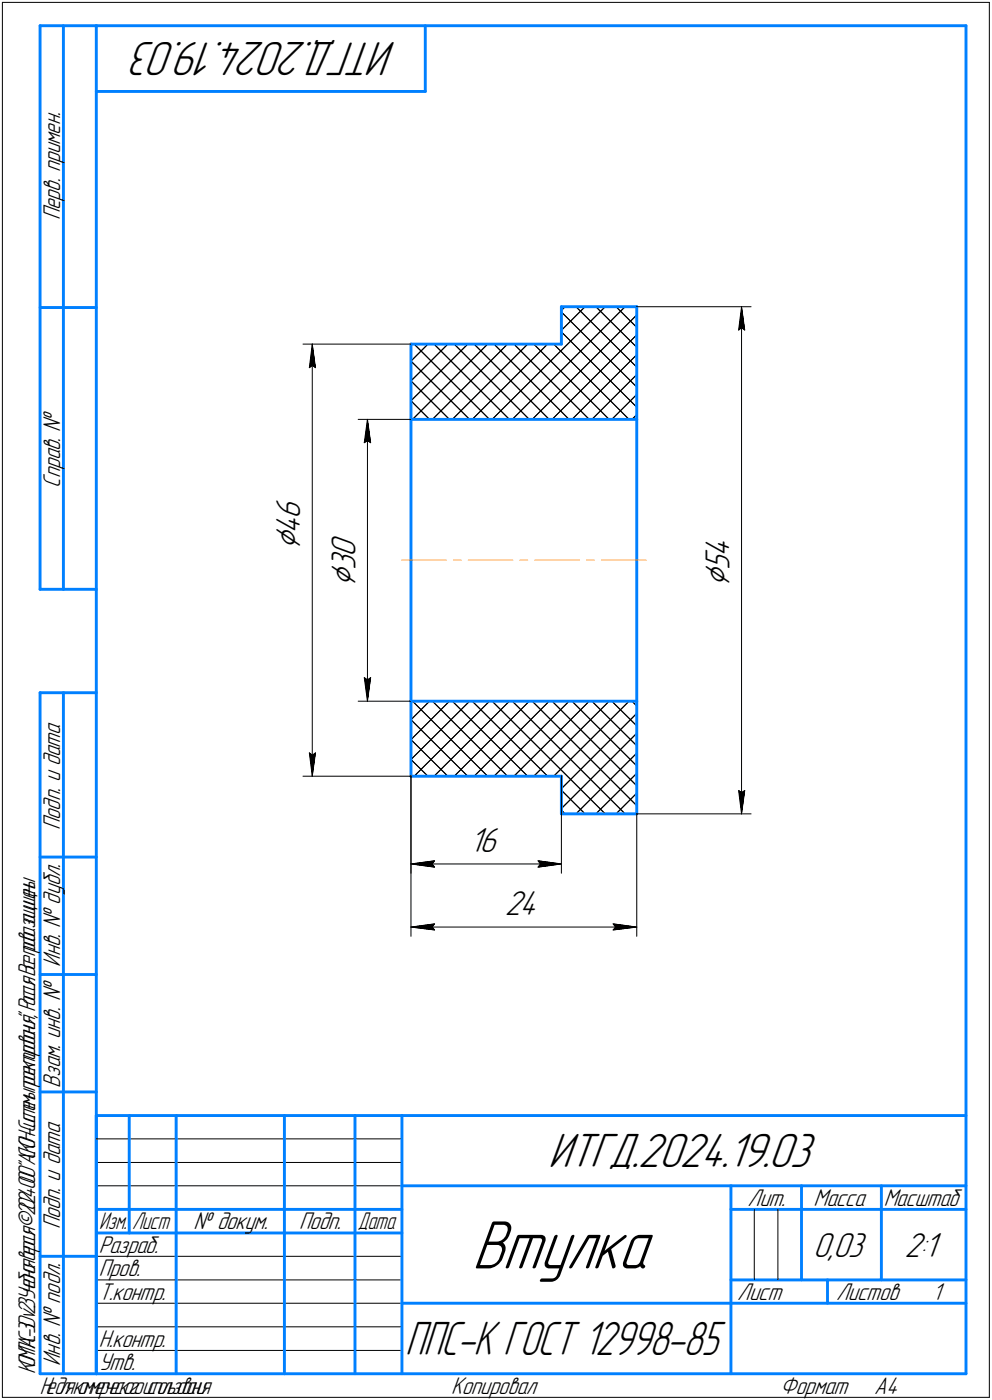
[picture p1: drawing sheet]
<svg xmlns="http://www.w3.org/2000/svg" width="211mm" height="298mm" viewBox="0 0 211 298" stroke-linecap="round" stroke-linejoin="round" font-family="sans-serif">
<defs><g id="words">
<text font-size="15.6" x="100.4" y="270.1">Втулка</text>
<g font-size="10.9">
<text x="84.4" y="9" transform="rotate(-180 84.4 9)">ИТГД.2024.19.03</text>
<text x="116.6" y="248.5">ИТГД.2024.19.03</text>
</g>
<text font-size="10.7" x="86.2" y="288.5">ППС-К ГОСТ 12998-85</text>
<g font-size="8.5">
<text x="63.9" y="117.1" transform="rotate(-90 63.9 117.1)">⌀</text>
<text x="75.6" y="124.9" transform="rotate(-90 75.6 124.9)">⌀</text>
<text x="155.2" y="124.9" transform="rotate(-90 155.2 124.9)">⌀</text>
</g>
<g font-size="7.8">
<text x="63.9" y="113.7" transform="rotate(-90 63.9 113.7)">4</text>
<text x="63.9" y="110.5" transform="rotate(-90 63.9 110.5)">6</text>
<text x="75.6" y="118.7" transform="rotate(-90 75.6 118.7)">0</text>
<text x="155.2" y="118.7" transform="rotate(-90 155.2 118.7)">4</text>
<text x="75.6" y="121.5" transform="rotate(-90 75.6 121.5)">3</text>
<text x="155.2" y="121.5" transform="rotate(-90 155.2 121.5)">5</text>
<text x="99.9" y="181.4">16</text>
<text x="107.4" y="194.8">24</text>
<text x="173" y="267.5">0,03</text>
<text x="192.4" y="267.5">2:1</text>
</g>
<g font-size="5.5">
<text x="12.8" y="46.9" transform="rotate(-90 12.8 46.9)">Перв. примен.</text>
<text x="12.8" y="103.8" transform="rotate(-90 12.8 103.8)">Справ. №</text>
<text x="12.8" y="176.7" transform="rotate(-90 12.8 176.7)">Подп. и дата</text>
<text x="12.8" y="205.8" transform="rotate(-90 12.8 205.8)">Инв. № дубл.</text>
<text x="12.8" y="231.6" transform="rotate(-90 12.8 231.6)">Взам. инв. №</text>
<text x="159.1" y="256.8">Лит.</text>
<text x="173.1" y="256.8">Масса</text>
<text x="12.8" y="261.7" transform="rotate(-90 12.8 261.7)">Подп. и дата</text>
<text x="41.2" y="261.8">№ докум.</text>
<text x="63.6" y="261.8">Подп.</text>
<text x="21" y="266.8">Разраб.</text>
<text x="21" y="271.8">Пров.</text>
<text x="21" y="276.8">Т.контр.</text>
<text x="156.9" y="276.8">Лист</text>
<text x="177.9" y="276.8">Листов</text>
<text x="198.4" y="276.8">1</text>
<text x="21" y="286.8">Н.контр.</text>
<text x="12.8" y="290.8" transform="rotate(-90 12.8 290.8)">Инв. № подл.</text>
<text x="21" y="291.8">Утв.</text>
<text x="96" y="296.8">Копировал</text>
<text x="166" y="296.8">Формат</text>
<text x="186" y="296.8">A4</text>
</g>
<g font-size="5.4">
<text x="188" y="256.8">Масштаб</text>
<text x="21.1" y="261.8">Изм.</text>
<text x="28.1" y="261.8">Лист</text>
<text x="76.1" y="261.8">Дата</text>
<text x="7.5" y="292.5" transform="rotate(-90 7.5 292.5)">КОМПАС-3Dv23Учебнаяверсия©2024ООО&quot;АСКОН-Системыпроектирования&quot;,Россия.Всеправазащищены.</text>
<text x="8.5" y="296.7">Недлякоммерческогоиспользования</text>
</g>
</g></defs>
<g fill="none" stroke="#000" stroke-width=".21">
<path d="M.5 .5v297zM.5 .5h210zM210.5 .5v297zM64.5 73.3h22.9zM65.8 78.3l.6-.5zM66.4 73.3l.7 5zM66.4 77.8l.7 .5zM66.4 73.3l-.6 5zM66.4 73.3v92zM87.4 76.9l3.6-3.6zM87.4 76.9l12.5 12.4zM88.1 73.3l16 16z"/>
<path d="M92.3 73.3l16.1 16zM96.6 73.3l16 16zM100.9 73.3l15.9 16zM103.7 73.3l-15.9 16zM105.1 73.3l16 16zM108 73.3l-16 16zM109.3 73.3l16.1 16zM112.3 73.3l-16.1 16zM113.6 73.3l16 16zM117.8 73.3l16 16zM119.4 70.3l5.1-5zM119.4 66.1l.8-.8z"/>
<path d="M119.4 66.4l16.1 16zM119.4 70.7l16.1 16zM122.5 65.3l13 12.9zM126.8 65.3l8.7 8.6zM131.1 65.3l4.4 4.4zM135.3 65.3l.2 .2zM135.5 65.3h24.3zM157.1 70.3l.7-.5zM157.8 65.3l.6 5zM157.8 69.8l.6 .5zM157.8 65.3l-.7 5zM157.8 65.3v108z"/>
<path d="M76.2 89.3h11.2zM77.5 94.3l.7-.5zM78.2 89.3l.7 5zM78.2 93.8l.7 .5zM78.2 89.3l-.7 5zM78.2 89.3v60zM87.4 85.3l12.1-12zM87.4 81.1l7.9-7.8zM87.4 81.1l8.2 8.2zM87.4 85.3l4 4zM100.5 89.3l16-16zM104.7 89.3l24-24z"/>
<path d="M109 89.3l24-24zM113.2 89.3l22.3-22.2zM117.5 89.3l18-18zM121.7 89.3l13.8-13.8zM125.9 89.3l9.6-9.5zM130.2 89.3l5.3-5.3zM134.5 89.3l1-1zM76.2 149.3h11.2zM77.5 144.3l.7 5zM77.5 144.3l.7 .5zM78.2 144.8l.7-.5zM78.9 144.3l-.7 5z"/>
<path d="M87.4 157.5l8.2-8.2zM87.4 153.2l4-3.9zM87.4 153.2l12.1 12.1zM87.4 157.5l7.9 7.8zM87.8 149.3l15.9 16zM92 149.3l16 16zM96.2 149.3l16.1 16zM100.5 149.3l16 16zM104.7 149.3l24 24zM109 149.3l24 24zM113.2 149.3l22.3 22.2zM117.5 149.3l18 18z"/>
<path d="M121.7 149.3l13.8 13.8zM125.9 149.3l9.6 9.5zM130.2 149.3l5.3 5.2zM134.5 149.3l1 1zM64.5 165.3h22.9zM65.8 160.3l.6 5zM65.8 160.3l.6 .5zM66.4 160.8l.7-.5zM67.1 160.3l-.7 5zM87.4 161.7l12.5-12.4zM87.4 161.7l3.6 3.6zM87.4 165.3v34.1z"/>
<path d="M87.4 165.2v20.7zM88.1 165.3l16-16zM92.3 165.3l16.1-16zM96.6 165.3l16-16zM100.9 165.3l15.9-16zM105.1 165.3l16-16zM109.3 165.3l16.1-16zM113.6 165.3l16-16zM117.8 165.3l16-16zM119.4 172.2l16.1-16.1zM119.4 167.9l16.1-16zM119.4 168.3l5.1 5z"/>
<path d="M119.4 172.5l.8 .8zM119.4 165.2v20.7zM122.5 173.3l13-12.9zM126.8 173.3l8.7-8.7zM131.1 173.3l4.4-4.4zM135.3 173.3l.2-.2zM135.5 173.2v26.2zM135.5 173.3h24.3zM157.1 168.3l.7 5zM157.1 168.3l.7 .5zM157.8 168.8l.6-.5zM158.4 168.3l-.6 5z"/>
<path d="M87.4 197.4l5.1-.7zM87.4 197.4l5.1 .6zM87.4 197.4h48.1zM87.4 184l5.1-.7zM87.4 184l5.1 .6zM87.4 184h32zM91.9 197.4l.6 .6zM91.9 184l.6 .6zM92.5 196.7l-.6 .7zM92.5 183.3l-.6 .7zM114.5 184.6l4.9-.6zM114.5 183.3l.5 .7z"/>
<path d="M114.5 183.3l4.9 .7zM115 184l-.5 .6zM130.4 198l5.1-.6zM130.4 196.7l.6 .7zM130.4 196.7l5.1 .7zM131 197.4l-.6 .6zM20.5 247.5h65zM20.5 252.5h65zM20.5 242.5h65zM160.5 257.5v15zM165.5 257.5v15zM20.5 267.5h65z"/>
<path d="M20.5 272.5h65zM20.5 277.5h65zM.5 297.5h210zM20.5 282.5h65zM20.5 287.5h65z"/>
</g>
<g fill="none" stroke="#0080ff" stroke-width=".62">
<path d="M8.5 5.5v120zM8.5 5.5h12zM13.5 5.5v120zM20.5 5.5v287zM20.5 5.5h185zM20.5 19.5h70zM90.5 5.5v14zM205.5 5.5v287zM8.5 65.5h12zM87.4 73.3h32zM87.4 73.3v16zM119.4 65.3v8z"/>
<path d="M119.4 65.3h16.1zM135.5 65.3v24zM87.4 89.3h48.1zM87.4 89.3v60zM135.5 89.3v60zM8.5 125.5h12zM8.5 147.5v145zM8.5 147.5h12zM13.5 147.5v145zM87.4 149.3v16zM87.4 149.3h48.1zM135.5 149.3v24z"/>
<path d="M87.4 165.3h32zM119.4 165.3v8zM119.4 173.3h16.1zM8.5 182.5h12zM8.5 207.5h12zM8.5 232.5h12zM20.5 237.5h185zM20.5 237.5v55zM27.5 237.5v25zM37.5 237.5v55zM60.5 237.5v55zM75.5 237.5v55z"/>
<path d="M85.5 237.5v55zM20.5 257.5h65zM85.5 252.5h120zM155.5 252.5v40zM155.5 257.5h15zM170.5 252.5v20zM170.5 257.5h35zM187.5 252.5v20zM8.5 267.5h12zM20.5 262.5h65zM85.5 277.5h70zM155.5 277.5h50z"/>
<path d="M155.5 272.5h50zM176.1 272.5v5zM8.5 292.5h12zM20.5 292.5h185z"/>
</g>
<path d="M85.5 119.3h9.4zM96.5 119.3h1.6zM99.6 119.3h9.5zM110.6 119.3h1.7zM113.8 119.3h9.5zM124.8 119.3h1.6zM128 119.3h9.4z" fill="none" stroke="#ff8000" stroke-width=".21"/>
<g fill="#fff" stroke="#fff" stroke-width=".21">
<path d="M107.4 189.3h8.1zM107.4 189.3h8.1zM107.4 189.4h8.1zM107.4 189.4h8.1zM107.4 189.5h8.1zM107.4 189.5h8.1zM107.4 189.6h8.1zM107.4 189.7h8.1zM107.4 189.7h8.1zM107.4 189.8h8.1zM107.4 189.8h8.1zM107.4 189.9h8.1zM107.4 189.9h8.1zM107.4 190h8.1zM107.4 190h8.1zM107.4 190.1h8.1zM107.4 190.2h8.1zM107.4 190.2h8.1zM107.4 190.3h8.1zM107.4 190.3h8.1zM107.4 190.4h8.1zM107.4 190.4h8.1zM107.4 190.5h8.1zM107.4 190.6h8.1zM107.4 190.6h8.1zM107.4 190.7h8.1zM107.4 190.7h8.1zM107.4 190.8h8.1zM107.4 190.8h8.1zM107.4 190.9h8.1zM107.4 191h8.1zM107.4 191h8.1zM107.4 191.1h8.1zM107.4 191.1h8.1zM107.4 191.2h8.1zM107.4 191.2h8.1zM107.4 191.3h8.1zM107.4 191.3h8.1zM107.4 191.4h8.1zM107.4 191.5h8.1zM107.4 191.5h8.1zM107.4 191.6h8.1zM107.4 191.6h8.1zM107.4 191.7h8.1zM107.4 191.7h8.1zM107.4 191.8h8.1zM107.4 191.9h8.1zM107.4 191.9h8.1zM107.4 192h8.1zM107.4 192h8.1zM107.4 192.1h8.1zM107.4 192.1h8.1zM107.4 192.2h8.1zM107.4 192.2h8.1zM107.4 192.3h8.1zM107.4 192.4h8.1zM107.4 192.4h8.1zM107.4 192.5h8.1zM107.4 192.5h8.1zM107.4 192.6h8.1zM107.4 192.6h8.1zM107.4 192.7h8.1zM107.4 192.8h8.1zM107.4 192.8h8.1zM107.4 192.9h8.1zM107.4 192.9h8.1zM107.4 193h8.1zM107.4 193h8.1zM107.4 193.1h8.1zM107.4 193.2h8.1zM107.4 193.2h8.1zM107.4 193.3h8.1zM107.4 193.3h8.1zM107.4 193.4h8.1zM107.4 193.4h8.1zM107.4 193.5h8.1zM107.4 193.5h8.1zM107.4 193.6h8.1zM107.4 193.7h8.1zM107.4 193.7h8.1zM107.4 193.8h8.1zM107.4 193.8h8.1zM107.4 193.9h8.1zM107.4 193.9h8.1zM107.4 194h8.1zM107.4 194.1h8.1zM107.4 194.1h8.1zM107.4 194.2h8.1zM107.4 194.2h8.1zM107.4 194.3h8.1zM107.4 194.3h8.1zM107.4 194.4h8.1zM107.4 194.5h8.1zM107.4 194.5h8.1zM107.4 194.6h8.1zM107.4 194.6h8.1zM107.4 194.7h8.1zM107.4 194.7h8.1zM107.4 194.8h8.1zM107.4 194.8h8.1zM107.4 194.9h8.1zM107.4 195h8.1zM107.4 195h8.1zM107.4 195.1h8.1zM107.4 195.1h8.1zM107.4 195.2h8.1zM107.4 195.2h8.1zM107.4 195.3h8.1zM107.4 195.4h8.1zM107.4 195.4h8.1zM107.4 195.5h8.1zM107.4 195.5h8.1zM107.4 195.6h8.1zM107.4 195.6h8.1zM107.4 195.7h8.1zM107.4 195.7h8.1zM107.4 195.8h8.1zM107.4 195.9h8.1zM107.4 195.9h8.1zM107.4 196h8.1zM107.4 196h8.1zM107.4 196.1h8.1zM107.4 196.1h8.1zM107.4 196.2h8.1zM107.4 196.3h8.1zM107.4 196.3h8.1z"/>
<path d="M92.6 196.2h.4zM92.2 196.3h.8zM91.7 196.3h1.3zM91.3 196.4h1.7zM90.9 196.4h2.1zM90.5 196.5h2.5zM90.1 196.5h2.9zM89.7 196.6h3.3zM89.2 196.7h3.8zM89.1 196.7h3.9zM89 196.8h4zM88.8 196.8h4.2zM88.7 196.9h4.3zM88.6 196.9h4.4zM88.4 197h4.6zM88.3 197h4.7zM88.2 197.1h4.8zM88 197.2h5zM87.9 197.2h5.1zM87.7 197.3h5.3zM87.6 197.3h5.4zM87.4 197.4h5.6zM87.6 197.4h5.4zM87.7 197.5h5.3zM87.9 197.6h5.1zM88 197.6h5zM88.2 197.7h4.8zM88.3 197.7h4.7zM88.4 197.8h4.6zM88.6 197.8h4.4zM88.7 197.9h4.3zM88.8 198h4.2zM89 198h4zM89.1 198.1h3.9zM89.2 198.1h3.8zM89.7 198.2h3.3zM90.1 198.2h2.9zM90.5 198.3h2.5zM90.9 198.3h2.1zM91.3 198.4h1.7zM91.7 198.5h1.3zM92.2 198.5h.8zM92.6 198.6h.4z"/>
<path d="M129.9 196.2h.5zM129.9 196.3h.9zM129.9 196.3h1.3zM129.9 196.4h1.7zM129.9 196.4h2.1zM129.9 196.5h2.5zM129.9 196.5h3zM129.9 196.6h3.4zM129.9 196.7h3.8zM129.9 196.7h3.9zM129.9 196.8h4zM129.9 196.8h4.2zM129.9 196.9h4.3zM129.9 196.9h4.5zM129.9 197h4.6zM129.9 197h4.8zM129.9 197.1h4.9zM129.9 197.2h5.1zM129.9 197.2h5.2zM129.9 197.3h5.3zM129.9 197.3h5.5zM129.9 197.4h5.6zM129.9 197.4h5.5zM129.9 197.5h5.3zM129.9 197.6h5.2zM129.9 197.6h5.1zM129.9 197.7h4.9zM129.9 197.7h4.8zM129.9 197.8h4.6zM129.9 197.8h4.5zM129.9 197.9h4.3zM129.9 198h4.2zM129.9 198h4zM129.9 198.1h3.9zM129.9 198.1h3.8zM129.9 198.2h3.4zM129.9 198.2h3zM129.9 198.3h2.5zM129.9 198.3h2.1zM129.9 198.4h1.7zM129.9 198.5h1.3zM129.9 198.5h.9zM129.9 198.6h.5z"/>
<path d="M99.9 175.8h7.1zM99.9 175.9h7.1zM99.9 175.9h7.1zM99.9 176h7.1zM99.9 176.1h7.1zM99.9 176.1h7.1zM99.9 176.2h7.1zM99.9 176.2h7.1zM99.9 176.3h7.1zM99.9 176.3h7.1zM99.9 176.4h7.1zM99.9 176.4h7.1zM99.9 176.5h7.1zM99.9 176.6h7.1zM99.9 176.6h7.1zM99.9 176.7h7.1zM99.9 176.7h7.1zM99.9 176.8h7.1zM99.9 176.8h7.1zM99.9 176.9h7.1zM99.9 177h7.1zM99.9 177h7.1zM99.9 177.1h7.1zM99.9 177.1h7.1zM99.9 177.2h7.1zM99.9 177.2h7.1zM99.9 177.3h7.1zM99.9 177.3h7.1zM99.9 177.4h7.1zM99.9 177.5h7.1zM99.9 177.5h7.1zM99.9 177.6h7.1zM99.9 177.6h7.1zM99.9 177.7h7.1zM99.9 177.7h7.1zM99.9 177.8h7.1zM99.9 177.9h7.1zM99.9 177.9h7.1zM99.9 178h7.1zM99.9 178h7.1zM99.9 178.1h7.1zM99.9 178.1h7.1zM99.9 178.2h7.1zM99.9 178.3h7.1zM99.9 178.3h7.1zM99.9 178.4h7.1zM99.9 178.4h7.1zM99.9 178.5h7.1zM99.9 178.5h7.1zM99.9 178.6h7.1zM99.9 178.6h7.1zM99.9 178.7h7.1zM99.9 178.8h7.1zM99.9 178.8h7.1zM99.9 178.9h7.1zM99.9 178.9h7.1zM99.9 179h7.1zM99.9 179h7.1zM99.9 179.1h7.1zM99.9 179.2h7.1zM99.9 179.2h7.1zM99.9 179.3h7.1zM99.9 179.3h7.1zM99.9 179.4h7.1zM99.9 179.4h7.1zM99.9 179.5h7.1zM99.9 179.5h7.1zM99.9 179.6h7.1zM99.9 179.7h7.1zM99.9 179.7h7.1zM99.9 179.8h7.1zM99.9 179.8h7.1zM99.9 179.9h7.1zM99.9 179.9h7.1zM99.9 180h7.1zM99.9 180.1h7.1zM99.9 180.1h7.1zM99.9 180.2h7.1zM99.9 180.2h7.1zM99.9 180.3h7.1zM99.9 180.3h7.1zM99.9 180.4h7.1zM99.9 180.5h7.1zM99.9 180.5h7.1zM99.9 180.6h7.1zM99.9 180.6h7.1zM99.9 180.7h7.1zM99.9 180.7h7.1zM99.9 180.8h7.1zM99.9 180.8h7.1zM99.9 180.9h7.1zM99.9 181h7.1zM99.9 181h7.1zM99.9 181.1h7.1zM99.9 181.1h7.1zM99.9 181.2h7.1zM99.9 181.2h7.1zM99.9 181.3h7.1zM99.9 181.4h7.1zM99.9 181.4h7.1zM99.9 181.5h7.1zM99.9 181.5h7.1zM99.9 181.6h7.1zM99.9 181.6h7.1zM99.9 181.7h7.1zM99.9 181.8h7.1zM99.9 181.8h7.1zM99.9 181.9h7.1zM99.9 181.9h7.1zM99.9 182h7.1zM99.9 182h7.1zM99.9 182.1h7.1zM99.9 182.1h7.1zM99.9 182.2h7.1zM99.9 182.3h7.1zM99.9 182.3h7.1zM99.9 182.4h7.1zM99.9 182.4h7.1zM99.9 182.5h7.1zM99.9 182.5h7.1zM99.9 182.6h7.1zM99.9 182.7h7.1zM99.9 182.7h7.1zM99.9 182.8h7.1zM99.9 182.8h7.1zM99.9 182.9h7.1z"/>
<path d="M92.6 182.8h.4zM92.2 182.8h.8zM91.7 182.9h1.3zM91.3 182.9h1.7zM90.9 183h2.1zM90.5 183h2.5zM90.1 183.1h2.9zM89.7 183.2h3.3zM89.2 183.2h3.8zM89.1 183.3h3.9zM89 183.3h4zM88.8 183.4h4.2zM88.7 183.4h4.3zM88.6 183.5h4.4zM88.4 183.6h4.6zM88.3 183.6h4.7zM88.2 183.7h4.8zM88 183.7h5zM87.9 183.8h5.1zM87.7 183.8h5.3zM87.6 183.9h5.4zM87.4 184h5.6zM87.6 184h5.4zM87.7 184.1h5.3zM87.9 184.1h5.1zM88 184.2h5zM88.2 184.2h4.8zM88.3 184.3h4.7zM88.4 184.3h4.6zM88.6 184.4h4.4zM88.7 184.5h4.3zM88.8 184.5h4.2zM89 184.6h4zM89.1 184.6h3.9zM89.2 184.7h3.8zM89.7 184.7h3.3zM90.1 184.8h2.9zM90.5 184.9h2.5zM90.9 184.9h2.1zM91.3 185h1.7zM91.7 185h1.3zM92.2 185.1h.8zM92.6 185.1h.4z"/>
<path d="M114 182.8h.4zM114 182.8h.8zM114 182.9h1.2zM114 182.9h1.7zM114 183h2zM114 183h2.4zM114 183.1h2.9zM114 183.2h3.3zM114 183.2h3.7zM114 183.3h3.9zM114 183.3h4zM114 183.4h4.1zM114 183.4h4.3zM114 183.5h4.4zM114 183.6h4.5zM114 183.6h4.6zM114 183.7h4.8zM114 183.7h4.9zM114 183.8h5zM114 183.8h5.2zM114 183.9h5.3zM114 184h5.4zM114 184h5.3zM114 184.1h5.2zM114 184.1h5zM114 184.2h4.9zM114 184.2h4.8zM114 184.3h4.6zM114 184.3h4.5zM114 184.4h4.4zM114 184.5h4.3zM114 184.5h4.1zM114 184.6h4zM114 184.6h3.9zM114 184.7h3.7zM114 184.7h3.3zM114 184.8h2.9zM114 184.9h2.4zM114 184.9h2zM114 185h1.7zM114 185h1.2zM114 185.1h.8zM114 185.1h.4z"/>
<path d="M149.5 113.7h7.3zM149.5 113.7h7.3zM149.5 113.8h7.3zM149.5 113.8h7.3zM149.5 113.9h7.3zM149.5 114h7.3zM149.5 114h7.3zM149.5 114.1h7.3zM149.5 114.1h7.3zM149.5 114.2h7.3zM149.5 114.2h7.3zM149.5 114.3h7.3zM149.5 114.4h7.3zM149.5 114.4h7.3zM149.5 114.5h7.3zM149.5 114.5h7.3zM149.5 114.6h7.3zM149.5 114.6h7.3zM149.5 114.7h7.3zM149.5 114.8h7.3zM149.5 114.8h7.3zM149.5 114.9h7.3zM149.5 114.9h7.3zM149.5 115h7.3zM149.5 115h7.3zM149.5 115.1h7.3zM149.5 115.1h7.3zM149.5 115.2h7.3zM149.5 115.3h7.3zM149.5 115.3h7.3zM149.5 115.4h7.3zM149.5 115.4h7.3zM149.5 115.5h7.3zM149.5 115.5h7.3zM149.5 115.6h7.3zM149.5 115.7h7.3zM149.5 115.7h7.3zM149.5 115.8h7.3zM149.5 115.8h7.3zM149.5 115.9h7.3zM149.5 115.9h7.3zM149.5 116h7.3zM149.5 116h7.3zM149.5 116.1h7.3zM149.5 116.2h7.3zM149.5 116.2h7.3zM149.5 116.3h7.3zM149.5 116.3h7.3zM149.5 116.4h7.3zM149.5 116.4h7.3zM149.5 116.5h7.3zM149.5 116.6h7.3zM149.5 116.6h7.3zM149.5 116.7h7.3zM149.5 116.7h7.3zM149.5 116.8h7.3zM149.5 116.8h7.3zM149.5 116.9h7.3zM149.5 117h7.3zM149.5 117h7.3zM149.5 117.1h7.3zM149.5 117.1h7.3zM149.5 117.2h7.3zM149.5 117.2h7.3zM149.5 117.3h7.3zM149.5 117.3h7.3zM149.5 117.4h7.3zM149.5 117.5h7.3zM149.5 117.5h7.3zM149.5 117.6h7.3zM149.5 117.6h7.3zM149.5 117.7h7.3zM149.5 117.7h7.3zM149.5 117.8h7.3zM149.5 117.9h7.3zM149.5 117.9h7.3zM149.5 118h7.3zM149.5 118h7.3zM149.5 118.1h7.3zM149.5 118.1h7.3zM149.5 118.2h7.3zM149.5 118.3h7.3zM149.5 118.3h7.3zM149.5 118.4h7.3zM149.5 118.4h7.3zM149.5 118.5h7.3zM149.5 118.5h7.3zM149.5 118.6h7.3zM149.5 118.6h7.3zM149.5 118.7h7.3zM149.5 118.8h7.3zM149.5 118.8h7.3zM149.5 118.9h7.3zM149.5 118.9h7.3zM149.5 119h7.3zM149.5 119h7.3zM149.5 119.1h7.3zM149.5 119.2h7.3zM149.5 119.2h7.3zM149.5 119.3h7.3zM149.5 119.3h7.3zM149.5 119.4h7.3zM149.5 119.4h7.3zM149.5 119.5h7.3zM149.5 119.5h7.3zM149.5 119.6h7.3zM149.5 119.7h7.3zM149.5 119.7h7.3zM149.5 119.8h7.3zM149.5 119.8h7.3zM149.5 119.9h7.3zM149.5 119.9h7.3zM149.5 120h7.3zM149.5 120.1h7.3zM149.5 120.1h7.3zM149.5 120.2h7.3zM149.5 120.2h7.3zM149.5 120.3h7.3zM149.5 120.3h7.3zM149.5 120.4h7.3zM149.5 120.5h7.3zM149.5 120.5h7.3zM149.5 120.6h7.3zM149.5 120.6h7.3zM149.5 120.7h7.3zM149.5 120.7h7.3zM149.5 120.8h7.3zM149.5 120.8h7.3zM149.5 120.9h7.3zM149.5 121h7.3zM149.5 121h7.3zM149.5 121.1h7.3zM149.5 121.1h7.3zM149.5 121.2h7.3zM149.5 121.2h7.3zM149.5 121.3h7.3zM149.5 121.4h7.3zM149.5 121.4h7.3zM149.5 121.5h7.3zM149.5 121.5h7.3zM149.5 121.6h7.3zM149.5 121.6h7.3zM149.5 121.7h7.3zM149.5 121.8h7.3zM149.5 121.8h7.3zM149.5 121.9h7.3zM149.5 121.9h7.3zM149.5 122h7.3zM149.5 122h7.3zM149.5 122.1h7.3zM149.5 122.1h7.3zM149.5 122.2h7.3zM149.5 122.3h7.3zM149.5 122.3h7.3zM149.5 122.4h7.3zM149.5 122.4h7.3zM149.5 122.5h7.3zM149.5 122.5h7.3zM149.5 122.6h7.3zM149.5 122.7h7.3zM149.5 122.7h7.3zM149.5 122.8h7.3zM149.5 122.8h7.3zM149.5 122.9h7.3zM149.5 122.9h7.3zM149.5 123h7.3zM149.5 123h7.3zM149.5 123.1h7.3zM149.5 123.2h7.3zM149.5 123.2h7.3zM149.5 123.3h7.3zM149.5 123.3h7.3zM149.5 123.4h7.3zM149.5 123.4h7.3zM149.5 123.5h7.3zM149.5 123.6h7.3zM149.5 123.6h7.3zM149.5 123.7h7.3zM149.5 123.7h7.3zM149.5 123.8h7.3zM149.5 123.8h7.3zM149.5 123.9h7.3zM149.5 124h7.3zM149.5 124h7.3zM149.5 124.1h7.3zM149.5 124.1h7.3zM149.5 124.2h7.3zM149.5 124.2h7.3zM149.5 124.3h7.3zM149.5 124.3h7.3zM149.5 124.4h7.3zM149.5 124.5h7.3zM149.5 124.5h7.3zM149.5 124.6h7.3zM149.5 124.6h7.3zM149.5 124.7h7.3zM149.5 124.7h7.3zM149.5 124.8h7.3zM149.5 124.9h7.3z"/>
<path d="M157.7 65.5h.2zM157.7 65.5h.2zM157.6 65.6h.3zM157.6 65.6h.3zM157.6 65.7h.4zM157.6 65.8h.4zM157.6 65.8h.4zM157.5 65.9h.5zM157.5 65.9h.5zM157.5 66h.6zM157.5 66h.6zM157.5 66.1h.7zM157.4 66.2h.8zM157.4 66.2h.8zM157.4 66.3h.8zM157.4 66.3h.9zM157.4 66.4h.9zM157.3 66.4h1zM157.3 66.5h1zM157.3 66.5h1zM157.3 66.6h1.1zM157.2 66.7h1.2zM157.2 66.7h1.2zM157.2 66.8h1.2zM157.1 66.8h1.4zM157.1 66.9h1.4zM157.1 66.9h1.5zM157.1 67h1.5zM157 67.1h1.6zM157 67.1h1.6zM157 67.2h1.6zM157 67.2h1.6zM157 67.3h1.6zM157 67.3h1.6zM157 67.4h1.6zM157 67.5h1.6zM157 67.5h1.6zM157 67.6h1.7zM157 67.6h1.7zM157 67.7h1.7zM157 67.7h1.7zM157 67.8h1.7zM157 67.8h1.7zM157 67.9h1.7zM157 68h1.7zM156.9 68h1.8zM156.9 68.1h1.8zM156.9 68.1h1.8zM156.9 68.2h1.8zM156.9 68.2h1.8zM156.9 68.3h1.8zM156.9 68.4h1.8zM156.9 68.4h1.8zM156.9 68.5h1.9zM156.9 68.5h1.9zM156.9 68.6h1.9zM156.9 68.6h1.9zM156.9 68.7h1.9zM156.9 68.7h1.9zM156.9 68.8h1.9zM156.9 68.9h1.9zM156.8 68.9h2zM156.8 69h2zM156.8 69h2zM156.8 69.1h2zM156.8 69.1h2zM156.8 69.2h2zM156.8 69.3h2zM156.8 69.3h2zM156.8 69.4h2zM156.7 69.4h2.2zM156.7 69.5h2.2zM156.7 69.5h2.2zM156.7 69.6h2.2zM156.7 69.7h2.2zM156.7 69.7h2.2zM156.7 69.8h2.2zM156.7 69.8h2.2zM156.7 69.9h2.2zM156.7 69.9h2.2zM156.7 70h2.2zM156.7 70h2.2zM156.7 70.1h2.2zM156.7 70.2h2.2zM156.7 70.2h2.2zM156.7 70.3h2.2zM156.6 70.3h2.4zM156.6 70.4h2.4zM156.6 70.4h2.4zM156.6 70.5h2.4zM156.6 70.6h2.4zM156.6 70.6h2.4zM156.6 70.7h2.4zM156.6 70.7h2.4z"/>
<path d="M156.6 167.8h2.4zM156.6 167.9h2.4zM156.6 167.9h2.4zM156.6 168h2.4zM156.6 168h2.4zM156.6 168.1h2.4zM156.6 168.1h2.4zM156.6 168.2h2.4zM156.6 168.3h2.4zM156.7 168.3h2.2zM156.7 168.4h2.2zM156.7 168.4h2.2zM156.7 168.5h2.2zM156.7 168.5h2.2zM156.7 168.6h2.2zM156.7 168.7h2.2zM156.7 168.7h2.2zM156.7 168.8h2.2zM156.7 168.8h2.2zM156.7 168.9h2.2zM156.7 168.9h2.2zM156.7 169h2.2zM156.7 169.1h2.2zM156.7 169.1h2.2zM156.7 169.2h2.2zM156.8 169.2h2zM156.8 169.3h2zM156.8 169.3h2zM156.8 169.4h2zM156.8 169.4h2zM156.8 169.5h2zM156.8 169.6h2zM156.8 169.6h2zM156.9 169.7h1.9zM156.9 169.7h1.9zM156.9 169.8h1.9zM156.9 169.8h1.9zM156.9 169.9h1.9zM156.9 170h1.9zM156.9 170h1.9zM156.9 170.1h1.9zM156.9 170.1h1.8zM156.9 170.2h1.8zM156.9 170.2h1.8zM156.9 170.3h1.8zM156.9 170.3h1.8zM156.9 170.4h1.8zM156.9 170.5h1.8zM156.9 170.5h1.8zM157 170.6h1.7zM157 170.6h1.7zM157 170.7h1.7zM157 170.7h1.7zM157 170.8h1.7zM157 170.9h1.7zM157 170.9h1.7zM157 171h1.7zM157 171h1.6zM157 171.1h1.6zM157 171.1h1.6zM157 171.2h1.6zM157 171.3h1.6zM157 171.3h1.6zM157 171.4h1.6zM157 171.4h1.6zM157 171.5h1.6zM157.1 171.5h1.5zM157.1 171.6h1.5zM157.1 171.6h1.4zM157.1 171.7h1.4zM157.2 171.8h1.2zM157.2 171.8h1.2zM157.2 171.9h1.2zM157.3 171.9h1.1zM157.3 172h1.1zM157.3 172h1zM157.3 172.1h1zM157.3 172.2h1zM157.4 172.2h.9zM157.4 172.3h.8zM157.4 172.3h.8zM157.4 172.4h.8zM157.4 172.4h.8zM157.5 172.5h.7zM157.5 172.6h.6zM157.5 172.6h.6zM157.5 172.7h.5zM157.5 172.7h.5zM157.6 172.8h.4zM157.6 172.8h.4zM157.6 172.9h.4zM157.6 172.9h.3zM157.6 173h.3zM157.7 173.1h.2zM157.7 173.1h.2z"/>
<path d="M69.9 113.7h7.3zM69.9 113.7h7.3zM69.9 113.8h7.3zM69.9 113.8h7.3zM69.9 113.9h7.3zM69.9 114h7.3zM69.9 114h7.3zM69.9 114.1h7.3zM69.9 114.1h7.3zM69.9 114.2h7.3zM69.9 114.2h7.3zM69.9 114.3h7.3zM69.9 114.4h7.3zM69.9 114.4h7.3zM69.9 114.5h7.3zM69.9 114.5h7.3zM69.9 114.6h7.3zM69.9 114.6h7.3zM69.9 114.7h7.3zM69.9 114.8h7.3zM69.9 114.8h7.3zM69.9 114.9h7.3zM69.9 114.9h7.3zM69.9 115h7.3zM69.9 115h7.3zM69.9 115.1h7.3zM69.9 115.1h7.3zM69.9 115.2h7.3zM69.9 115.3h7.3zM69.9 115.3h7.3zM69.9 115.4h7.3zM69.9 115.4h7.3zM69.9 115.5h7.3zM69.9 115.5h7.3zM69.9 115.6h7.3zM69.9 115.7h7.3zM69.9 115.7h7.3zM69.9 115.8h7.3zM69.9 115.8h7.3zM69.9 115.9h7.3zM69.9 115.9h7.3zM69.9 116h7.3zM69.9 116h7.3zM69.9 116.1h7.3zM69.9 116.2h7.3zM69.9 116.2h7.3zM69.9 116.3h7.3zM69.9 116.3h7.3zM69.9 116.4h7.3zM69.9 116.4h7.3zM69.9 116.5h7.3zM69.9 116.6h7.3zM69.9 116.6h7.3zM69.9 116.7h7.3zM69.9 116.7h7.3zM69.9 116.8h7.3zM69.9 116.8h7.3zM69.9 116.9h7.3zM69.9 117h7.3zM69.9 117h7.3zM69.9 117.1h7.3zM69.9 117.1h7.3zM69.9 117.2h7.3zM69.9 117.2h7.3zM69.9 117.3h7.3zM69.9 117.3h7.3zM69.9 117.4h7.3zM69.9 117.5h7.3zM69.9 117.5h7.3zM69.9 117.6h7.3zM69.9 117.6h7.3zM69.9 117.7h7.3zM69.9 117.7h7.3zM69.9 117.8h7.3zM69.9 117.9h7.3zM69.9 117.9h7.3zM69.9 118h7.3zM69.9 118h7.3zM69.9 118.1h7.3zM69.9 118.1h7.3zM69.9 118.2h7.3zM69.9 118.3h7.3zM69.9 118.3h7.3zM69.9 118.4h7.3zM69.9 118.4h7.3zM69.9 118.5h7.3zM69.9 118.5h7.3zM69.9 118.6h7.3zM69.9 118.6h7.3zM69.9 118.7h7.3zM69.9 118.8h7.3zM69.9 118.8h7.3zM69.9 118.9h7.3zM69.9 118.9h7.3zM69.9 119h7.3zM69.9 119h7.3zM69.9 119.1h7.3zM69.9 119.2h7.3zM69.9 119.2h7.3zM69.9 119.3h7.3zM69.9 119.3h7.3zM69.9 119.4h7.3zM69.9 119.4h7.3zM69.9 119.5h7.3zM69.9 119.5h7.3zM69.9 119.6h7.3zM69.9 119.7h7.3zM69.9 119.7h7.3zM69.9 119.8h7.3zM69.9 119.8h7.3zM69.9 119.9h7.3zM69.9 119.9h7.3zM69.9 120h7.3zM69.9 120.1h7.3zM69.9 120.1h7.3zM69.9 120.2h7.3zM69.9 120.2h7.3zM69.9 120.3h7.3zM69.9 120.3h7.3zM69.9 120.4h7.3zM69.9 120.5h7.3zM69.9 120.5h7.3zM69.9 120.6h7.3zM69.9 120.6h7.3zM69.9 120.7h7.3zM69.9 120.7h7.3zM69.9 120.8h7.3zM69.9 120.8h7.3zM69.9 120.9h7.3zM69.9 121h7.3zM69.9 121h7.3zM69.9 121.1h7.3zM69.9 121.1h7.3zM69.9 121.2h7.3zM69.9 121.2h7.3zM69.9 121.3h7.3zM69.9 121.4h7.3zM69.9 121.4h7.3zM69.9 121.5h7.3zM69.9 121.5h7.3zM69.9 121.6h7.3zM69.9 121.6h7.3zM69.9 121.7h7.3zM69.9 121.8h7.3zM69.9 121.8h7.3zM69.9 121.9h7.3zM69.9 121.9h7.3zM69.9 122h7.3zM69.9 122h7.3zM69.9 122.1h7.3zM69.9 122.1h7.3zM69.9 122.2h7.3zM69.9 122.3h7.3zM69.9 122.3h7.3zM69.9 122.4h7.3zM69.9 122.4h7.3zM69.9 122.5h7.3zM69.9 122.5h7.3zM69.9 122.6h7.3zM69.9 122.7h7.3zM69.9 122.7h7.3zM69.9 122.8h7.3zM69.9 122.8h7.3zM69.9 122.9h7.3zM69.9 122.9h7.3zM69.9 123h7.3zM69.9 123h7.3zM69.9 123.1h7.3zM69.9 123.2h7.3zM69.9 123.2h7.3zM69.9 123.3h7.3zM69.9 123.3h7.3zM69.9 123.4h7.3zM69.9 123.4h7.3zM69.9 123.5h7.3zM69.9 123.6h7.3zM69.9 123.6h7.3zM69.9 123.7h7.3zM69.9 123.7h7.3zM69.9 123.8h7.3zM69.9 123.8h7.3zM69.9 123.9h7.3zM69.9 124h7.3zM69.9 124h7.3zM69.9 124.1h7.3zM69.9 124.1h7.3zM69.9 124.2h7.3zM69.9 124.2h7.3zM69.9 124.3h7.3zM69.9 124.3h7.3zM69.9 124.4h7.3zM69.9 124.5h7.3zM69.9 124.5h7.3zM69.9 124.6h7.3zM69.9 124.6h7.3zM69.9 124.7h7.3zM69.9 124.7h7.3zM69.9 124.8h7.3zM69.9 124.9h7.3z"/>
<path d="M76.9 143.8h2.5zM77 143.8h2.4zM77 143.9h2.4zM77 143.9h2.4zM77 144h2.4zM77 144h2.4zM77 144.1h2.4zM77 144.2h2.4zM77 144.2h2.4zM77 144.3h2.4zM77 144.3h2.4zM77 144.4h2.4zM77 144.4h2.4zM77 144.5h2.4zM77 144.6h2.4zM77.1 144.6h2.2zM77.1 144.7h2.2zM77.1 144.7h2.2zM77.1 144.8h2.2zM77.1 144.8h2.2zM77.1 144.9h2.2zM77.1 144.9h2.2zM77.1 145h2.1zM77.2 145.1h2zM77.2 145.1h2zM77.2 145.2h2zM77.2 145.2h2zM77.2 145.3h2zM77.2 145.3h2zM77.2 145.4h2zM77.2 145.5h2zM77.2 145.5h2zM77.2 145.6h2zM77.2 145.6h2zM77.2 145.7h2zM77.2 145.7h2zM77.2 145.8h2zM77.3 145.9h1.8zM77.3 145.9h1.8zM77.3 146h1.8zM77.3 146h1.8zM77.3 146.1h1.8zM77.3 146.1h1.8zM77.3 146.2h1.8zM77.3 146.2h1.8zM77.3 146.3h1.8zM77.3 146.4h1.8zM77.3 146.4h1.8zM77.3 146.5h1.8zM77.3 146.5h1.8zM77.3 146.6h1.8zM77.3 146.6h1.8zM77.4 146.7h1.6zM77.4 146.8h1.6zM77.4 146.8h1.6zM77.4 146.9h1.6zM77.4 146.9h1.6zM77.4 147h1.6zM77.4 147h1.6zM77.4 147.1h1.6zM77.4 147.2h1.6zM77.4 147.2h1.6zM77.4 147.3h1.6zM77.4 147.3h1.6zM77.4 147.4h1.6zM77.4 147.4h1.6zM77.4 147.5h1.5zM77.5 147.5h1.4zM77.5 147.6h1.4zM77.6 147.7h1.3zM77.6 147.7h1.3zM77.6 147.8h1.2zM77.6 147.8h1.2zM77.6 147.9h1.2zM77.7 147.9h1zM77.7 148h1zM77.7 148.1h1zM77.7 148.1h1zM77.7 148.2h1zM77.8 148.2h.8zM77.8 148.3h.8zM77.8 148.3h.8zM77.8 148.4h.8zM77.8 148.4h.8zM77.9 148.5h.6zM77.9 148.6h.6zM77.9 148.6h.6zM77.9 148.7h.6zM77.9 148.7h.6zM78 148.8h.4zM78 148.8h.4zM78.1 148.9h.2zM78.1 149h.2zM78.1 149h.2zM78.1 149.1h.2zM78.1 149.1h.2z"/>
<path d="M78.1 89.5h.2zM78.1 89.5h.2zM78.1 89.6h.2zM78.1 89.6h.2zM78.1 89.7h.2zM78 89.7h.4zM78 89.8h.4zM77.9 89.9h.6zM77.9 89.9h.6zM77.9 90h.6zM77.9 90h.6zM77.9 90.1h.6zM77.8 90.1h.8zM77.8 90.2h.8zM77.8 90.3h.8zM77.8 90.3h.8zM77.8 90.4h.8zM77.7 90.4h1zM77.7 90.5h1zM77.7 90.5h1zM77.7 90.6h1zM77.7 90.6h1zM77.6 90.7h1.2zM77.6 90.8h1.2zM77.6 90.8h1.2zM77.6 90.9h1.3zM77.6 90.9h1.3zM77.5 91h1.4zM77.5 91h1.4zM77.4 91.1h1.5zM77.4 91.2h1.6zM77.4 91.2h1.6zM77.4 91.3h1.6zM77.4 91.3h1.6zM77.4 91.4h1.6zM77.4 91.4h1.6zM77.4 91.5h1.6zM77.4 91.6h1.6zM77.4 91.6h1.6zM77.4 91.7h1.6zM77.4 91.7h1.6zM77.4 91.8h1.6zM77.4 91.8h1.6zM77.4 91.9h1.6zM77.3 91.9h1.8zM77.3 92h1.8zM77.3 92.1h1.8zM77.3 92.1h1.8zM77.3 92.2h1.8zM77.3 92.2h1.8zM77.3 92.3h1.8zM77.3 92.3h1.8zM77.3 92.4h1.8zM77.3 92.5h1.8zM77.3 92.5h1.8zM77.3 92.6h1.8zM77.3 92.6h1.8zM77.3 92.7h1.8zM77.2 92.7h2zM77.2 92.8h2zM77.2 92.9h2zM77.2 92.9h2zM77.2 93h2zM77.2 93h2zM77.2 93.1h2zM77.2 93.1h2zM77.2 93.2h2zM77.2 93.2h2zM77.2 93.3h2zM77.2 93.4h2zM77.2 93.4h2zM77.2 93.5h2zM77.2 93.5h2zM77.1 93.6h2.2zM77.1 93.6h2.2zM77.1 93.7h2.2zM77.1 93.8h2.2zM77.1 93.8h2.2zM77.1 93.9h2.2zM77.1 93.9h2.2zM77 94h2.4zM77 94h2.4zM77 94.1h2.4zM77 94.1h2.4zM77 94.2h2.4zM77 94.3h2.4zM77 94.3h2.4zM77 94.4h2.4zM77 94.4h2.4zM77 94.5h2.4zM77 94.5h2.4zM77 94.6h2.4zM77 94.7h2.4zM77 94.7h2.4z"/>
<path d="M58.2 105.5h7.3zM58.2 105.6h7.3zM58.2 105.6h7.3zM58.2 105.7h7.3zM58.2 105.7h7.3zM58.2 105.8h7.3zM58.2 105.8h7.3zM58.2 105.9h7.3zM58.2 105.9h7.3zM58.2 106h7.3zM58.2 106.1h7.3zM58.2 106.1h7.3zM58.2 106.2h7.3zM58.2 106.2h7.3zM58.2 106.3h7.3zM58.2 106.3h7.3zM58.2 106.4h7.3zM58.2 106.5h7.3zM58.2 106.5h7.3zM58.2 106.6h7.3zM58.2 106.6h7.3zM58.2 106.7h7.3zM58.2 106.7h7.3zM58.2 106.8h7.3zM58.2 106.8h7.3zM58.2 106.9h7.3zM58.2 107h7.3zM58.2 107h7.3zM58.2 107.1h7.3zM58.2 107.1h7.3zM58.2 107.2h7.3zM58.2 107.2h7.3zM58.2 107.3h7.3zM58.2 107.4h7.3zM58.2 107.4h7.3zM58.2 107.5h7.3zM58.2 107.5h7.3zM58.2 107.6h7.3zM58.2 107.6h7.3zM58.2 107.7h7.3zM58.2 107.8h7.3zM58.2 107.8h7.3zM58.2 107.9h7.3zM58.2 107.9h7.3zM58.2 108h7.3zM58.2 108h7.3zM58.2 108.1h7.3zM58.2 108.1h7.3zM58.2 108.2h7.3zM58.2 108.3h7.3zM58.2 108.3h7.3zM58.2 108.4h7.3zM58.2 108.4h7.3zM58.2 108.5h7.3zM58.2 108.5h7.3zM58.2 108.6h7.3zM58.2 108.7h7.3zM58.2 108.7h7.3zM58.2 108.8h7.3zM58.2 108.8h7.3zM58.2 108.9h7.3zM58.2 108.9h7.3zM58.2 109h7.3zM58.2 109.1h7.3zM58.2 109.1h7.3zM58.2 109.2h7.3zM58.2 109.2h7.3zM58.2 109.3h7.3zM58.2 109.3h7.3zM58.2 109.4h7.3zM58.2 109.4h7.3zM58.2 109.5h7.3zM58.2 109.6h7.3zM58.2 109.6h7.3zM58.2 109.7h7.3zM58.2 109.7h7.3zM58.2 109.8h7.3zM58.2 109.8h7.3zM58.2 109.9h7.3zM58.2 110h7.3zM58.2 110h7.3zM58.2 110.1h7.3zM58.2 110.1h7.3zM58.2 110.2h7.3zM58.2 110.2h7.3zM58.2 110.3h7.3zM58.2 110.3h7.3zM58.2 110.4h7.3zM58.2 110.5h7.3zM58.2 110.5h7.3zM58.2 110.6h7.3zM58.2 110.6h7.3zM58.2 110.7h7.3zM58.2 110.7h7.3zM58.2 110.8h7.3zM58.2 110.9h7.3zM58.2 110.9h7.3zM58.2 111h7.3zM58.2 111h7.3zM58.2 111.1h7.3zM58.2 111.1h7.3zM58.2 111.2h7.3zM58.2 111.3h7.3zM58.2 111.3h7.3zM58.2 111.4h7.3zM58.2 111.4h7.3zM58.2 111.5h7.3zM58.2 111.5h7.3zM58.2 111.6h7.3zM58.2 111.6h7.3zM58.2 111.7h7.3zM58.2 111.8h7.3zM58.2 111.8h7.3zM58.2 111.9h7.3zM58.2 111.9h7.3zM58.2 112h7.3zM58.2 112h7.3zM58.2 112.1h7.3zM58.2 112.2h7.3zM58.2 112.2h7.3zM58.2 112.3h7.3zM58.2 112.3h7.3zM58.2 112.4h7.3zM58.2 112.4h7.3zM58.2 112.5h7.3zM58.2 112.6h7.3zM58.2 112.6h7.3zM58.2 112.7h7.3zM58.2 112.7h7.3zM58.2 112.8h7.3zM58.2 112.8h7.3zM58.2 112.9h7.3zM58.2 112.9h7.3zM58.2 113h7.3zM58.2 113.1h7.3zM58.2 113.1h7.3zM58.2 113.2h7.3zM58.2 113.2h7.3zM58.2 113.3h7.3zM58.2 113.3h7.3zM58.2 113.4h7.3zM58.2 113.5h7.3zM58.2 113.5h7.3zM58.2 113.6h7.3zM58.2 113.6h7.3zM58.2 113.7h7.3zM58.2 113.7h7.3zM58.2 113.8h7.3zM58.2 113.8h7.3zM58.2 113.9h7.3zM58.2 114h7.3zM58.2 114h7.3zM58.2 114.1h7.3zM58.2 114.1h7.3zM58.2 114.2h7.3zM58.2 114.2h7.3zM58.2 114.3h7.3zM58.2 114.4h7.3zM58.2 114.4h7.3zM58.2 114.5h7.3zM58.2 114.5h7.3zM58.2 114.6h7.3zM58.2 114.6h7.3zM58.2 114.7h7.3zM58.2 114.8h7.3zM58.2 114.8h7.3zM58.2 114.9h7.3zM58.2 114.9h7.3zM58.2 115h7.3zM58.2 115h7.3zM58.2 115.1h7.3zM58.2 115.1h7.3zM58.2 115.2h7.3zM58.2 115.3h7.3zM58.2 115.3h7.3zM58.2 115.4h7.3zM58.2 115.4h7.3zM58.2 115.5h7.3zM58.2 115.5h7.3zM58.2 115.6h7.3zM58.2 115.7h7.3zM58.2 115.7h7.3zM58.2 115.8h7.3zM58.2 115.8h7.3zM58.2 115.9h7.3zM58.2 115.9h7.3zM58.2 116h7.3zM58.2 116h7.3zM58.2 116.1h7.3zM58.2 116.2h7.3zM58.2 116.2h7.3zM58.2 116.3h7.3zM58.2 116.3h7.3zM58.2 116.4h7.3zM58.2 116.4h7.3zM58.2 116.5h7.3zM58.2 116.6h7.3zM58.2 116.6h7.3zM58.2 116.7h7.3zM58.2 116.7h7.3zM58.2 116.8h7.3zM58.2 116.8h7.3zM58.2 116.9h7.3zM58.2 117h7.3zM58.2 117h7.3zM58.2 117.1h7.3z"/>
<path d="M66.4 73.4h.1zM66.4 73.5h.1zM66.3 73.5h.3zM66.3 73.6h.3zM66.3 73.7h.3zM66.3 73.7h.4zM66.3 73.8h.4zM66.2 73.8h.5zM66.2 73.9h.5zM66.2 73.9h.5zM66.2 74h.6zM66.2 74.1h.6zM66.1 74.1h.7zM66.1 74.2h.7zM66.1 74.2h.7zM66 74.3h.9zM66 74.3h.9zM66 74.4h.9zM66 74.5h.9zM66 74.5h.9zM65.9 74.6h1.1zM65.9 74.6h1.1zM65.9 74.7h1.2zM65.9 74.7h1.2zM65.9 74.8h1.2zM65.8 74.8h1.3zM65.8 74.9h1.3zM65.8 75h1.4zM65.8 75h1.4zM65.7 75.1h1.5zM65.7 75.1h1.5zM65.7 75.2h1.5zM65.7 75.2h1.5zM65.7 75.3h1.5zM65.7 75.4h1.5zM65.7 75.4h1.5zM65.7 75.5h1.5zM65.7 75.5h1.6zM65.6 75.6h1.7zM65.6 75.6h1.7zM65.6 75.7h1.7zM65.6 75.7h1.7zM65.6 75.8h1.7zM65.6 75.9h1.7zM65.6 75.9h1.7zM65.6 76h1.7zM65.6 76h1.7zM65.6 76.1h1.7zM65.6 76.1h1.7zM65.6 76.2h1.7zM65.6 76.3h1.7zM65.6 76.3h1.7zM65.6 76.4h1.8zM65.6 76.4h1.8zM65.5 76.5h1.9zM65.5 76.5h1.9zM65.5 76.6h1.9zM65.5 76.7h1.9zM65.5 76.7h1.9zM65.5 76.8h2zM65.5 76.8h2zM65.5 76.9h2zM65.5 76.9h2zM65.5 77h2zM65.5 77h2zM65.5 77.1h2zM65.5 77.2h2zM65.5 77.2h2zM65.5 77.3h2zM65.5 77.3h2zM65.5 77.4h2zM65.4 77.4h2.1zM65.4 77.5h2.1zM65.4 77.6h2.1zM65.4 77.6h2.2zM65.4 77.7h2.2zM65.4 77.7h2.2zM65.4 77.8h2.2zM65.4 77.8h2.2zM65.4 77.9h2.2zM65.4 77.9h2.2zM65.4 78h2.2zM65.4 78.1h2.2zM65.4 78.1h2.2zM65.4 78.2h2.2zM65.4 78.2h2.2zM65.4 78.3h2.2zM65.3 78.3h2.3zM65.3 78.4h2.4zM65.3 78.5h2.4zM65.3 78.5h2.4zM65.3 78.6h2.4zM65.3 78.6h2.4zM65.3 78.7h2.4zM65.3 78.7h2.4z"/>
<path d="M65.2 159.8h2.5zM65.3 159.9h2.4zM65.3 159.9h2.4zM65.3 160h2.4zM65.3 160h2.4zM65.3 160.1h2.4zM65.3 160.1h2.4zM65.3 160.2h2.4zM65.3 160.2h2.3zM65.4 160.3h2.2zM65.4 160.4h2.2zM65.4 160.4h2.2zM65.4 160.5h2.2zM65.4 160.5h2.2zM65.4 160.6h2.2zM65.4 160.6h2.2zM65.4 160.7h2.2zM65.4 160.8h2.2zM65.4 160.8h2.2zM65.4 160.9h2.2zM65.4 160.9h2.2zM65.4 161h2.2zM65.4 161h2.1zM65.4 161.1h2.1zM65.4 161.1h2.1zM65.5 161.2h2zM65.5 161.3h2zM65.5 161.3h2zM65.5 161.4h2zM65.5 161.4h2zM65.5 161.5h2zM65.5 161.5h2zM65.5 161.6h2zM65.5 161.7h2zM65.5 161.7h2zM65.5 161.8h2zM65.5 161.8h2zM65.5 161.9h1.9zM65.5 161.9h1.9zM65.5 162h1.9zM65.5 162.1h1.9zM65.5 162.1h1.9zM65.6 162.2h1.8zM65.6 162.2h1.8zM65.6 162.3h1.7zM65.6 162.3h1.7zM65.6 162.4h1.7zM65.6 162.4h1.7zM65.6 162.5h1.7zM65.6 162.6h1.7zM65.6 162.6h1.7zM65.6 162.7h1.7zM65.6 162.7h1.7zM65.6 162.8h1.7zM65.6 162.8h1.7zM65.6 162.9h1.7zM65.6 163h1.7zM65.6 163h1.7zM65.7 163.1h1.6zM65.7 163.1h1.5zM65.7 163.2h1.5zM65.7 163.2h1.5zM65.7 163.3h1.5zM65.7 163.4h1.5zM65.7 163.4h1.5zM65.7 163.5h1.5zM65.7 163.5h1.5zM65.8 163.6h1.4zM65.8 163.6h1.4zM65.8 163.7h1.3zM65.8 163.7h1.3zM65.9 163.8h1.2zM65.9 163.9h1.2zM65.9 163.9h1.2zM65.9 164h1.1zM65.9 164h1.1zM66 164.1h.9zM66 164.1h.9zM66 164.2h.9zM66 164.3h.9zM66 164.3h.9zM66.1 164.4h.7zM66.1 164.4h.7zM66.2 164.5h.6zM66.2 164.5h.6zM66.2 164.6h.6zM66.2 164.6h.5zM66.2 164.7h.5zM66.3 164.8h.4zM66.3 164.8h.4zM66.3 164.9h.3zM66.3 164.9h.3zM66.3 165h.3zM66.4 165h.1zM66.4 165.1h.1z"/>
</g>
<g fill="#000" stroke="#000" stroke-width=".21">
<path d="M66.3 74.2h.1zM66.3 74.3h.1zM66.3 74.3h.1zM66.3 74.4h.1zM66.3 74.5h.1zM66.3 74.5h.1zM66.3 74.6h.1zM66.3 74.6h.1zM66.3 74.7h.1zM66.3 74.7h.1zM66.3 74.8h.1zM66.3 74.8h.1zM66.3 74.9h.1zM66.3 75h.1zM66.3 75h.1zM66.3 75.1h.1zM66.2 75.1h.2zM66.2 75.2h.2zM66.2 75.2h.2zM66.2 75.3h.2zM66.2 75.4h.2zM66.2 75.4h.2zM66.2 75.5h.2zM66.2 75.5h.2zM66.2 75.6h.2zM66.2 75.6h.2zM66.2 75.7h.2zM66.2 75.7h.2zM66.2 75.8h.2zM66.2 75.9h.2zM66.2 75.9h.2zM66.2 76h.2zM66.1 76h.3zM66.1 76.1h.3zM66.1 76.1h.3zM66.1 76.2h.3zM66.1 76.3h.3zM66.1 76.3h.3zM66.1 76.4h.3zM66.1 76.4h.3zM66 76.5h.4zM66 76.5h.4zM66 76.6h.4zM66 76.7h.4zM66 76.7h.4zM66 76.8h.4zM66 76.8h.4zM66 76.9h.4zM66 76.9h.4zM66 77h.4zM66 77h.4zM66 77.1h.4zM66 77.2h.4zM66 77.2h.4zM66 77.3h.4zM66 77.3h.4zM65.9 77.4h.5zM65.9 77.4h.5zM65.9 77.5h.5zM65.9 77.6h.5zM65.9 77.6h.5zM65.9 77.7h.5zM65.9 77.7h.5zM65.9 77.8h.5zM65.9 77.8h.5zM65.9 77.9h.4zM65.9 77.9h.4zM65.9 78h.3zM65.9 78.1h.2zM65.9 78.1h.1zM65.9 78.2h.1z"/>
<path d="M66.4 73.7h.1zM66.4 73.8h.1zM66.4 73.8h.1zM66.4 73.9h.1zM66.4 73.9h.1zM66.4 74h.1zM66.4 74.1h.1zM66.4 74.1h.2zM66.4 74.2h.2zM66.4 74.2h.2zM66.4 74.3h.2zM66.4 74.3h.2zM66.4 74.4h.2zM66.4 74.5h.2zM66.4 74.5h.2zM66.4 74.6h.3zM66.4 74.6h.3zM66.4 74.7h.3zM66.4 74.7h.3zM66.4 74.8h.3zM66.4 74.8h.3zM66.4 74.9h.3zM66.4 75h.3zM66.4 75h.3zM66.4 75.1h.3zM66.4 75.1h.3zM66.4 75.2h.3zM66.4 75.2h.3zM66.4 75.3h.3zM66.4 75.4h.3zM66.4 75.4h.4zM66.4 75.5h.4zM66.4 75.5h.4zM66.4 75.6h.4zM66.4 75.6h.4zM66.4 75.7h.4zM66.4 75.7h.4zM66.4 75.8h.4zM66.4 75.9h.4zM66.4 75.9h.4zM66.4 76h.4zM66.4 76h.4zM66.4 76.1h.4zM66.4 76.1h.4zM66.4 76.2h.5zM66.4 76.3h.5zM66.4 76.3h.5zM66.4 76.4h.5zM66.4 76.4h.5zM66.4 76.5h.5zM66.4 76.5h.5zM66.4 76.6h.5zM66.4 76.7h.5zM66.4 76.7h.5zM66.4 76.8h.5zM66.4 76.8h.5zM66.4 76.9h.5zM66.4 76.9h.5zM66.4 77h.5zM66.4 77h.6zM66.4 77.1h.6zM66.4 77.2h.6zM66.4 77.2h.6zM66.4 77.3h.6zM66.4 77.3h.6zM66.4 77.4h.6zM66.4 77.4h.6zM66.4 77.5h.7zM66.4 77.6h.7zM66.4 77.6h.7zM66.4 77.7h.7zM66.4 77.7h.7zM66.4 77.8h.7zM66.5 77.8h.6zM66.6 77.9h.5zM66.7 77.9h.4zM66.8 78h.3zM66.8 78.1h.3zM66.9 78.1h.2zM67 78.2h.1z"/>
<path d="M157.6 66.2h.2zM157.6 66.3h.2zM157.6 66.3h.2zM157.6 66.4h.2zM157.6 66.4h.2zM157.6 66.5h.2zM157.6 66.5h.2zM157.6 66.6h.2zM157.6 66.7h.2zM157.6 66.7h.2zM157.6 66.8h.2zM157.6 66.8h.2zM157.6 66.9h.2zM157.6 66.9h.2zM157.6 67h.2zM157.6 67.1h.2zM157.5 67.1h.3zM157.5 67.2h.3zM157.5 67.2h.3zM157.5 67.3h.3zM157.5 67.3h.3zM157.5 67.4h.3zM157.5 67.5h.3zM157.5 67.5h.3zM157.5 67.6h.3zM157.5 67.6h.3zM157.5 67.7h.3zM157.5 67.7h.3zM157.5 67.8h.3zM157.5 67.8h.3zM157.5 67.9h.3zM157.5 68h.3zM157.4 68h.4zM157.4 68.1h.4zM157.4 68.1h.4zM157.4 68.2h.4zM157.4 68.2h.4zM157.4 68.3h.4zM157.4 68.4h.4zM157.4 68.4h.4zM157.4 68.5h.4zM157.4 68.5h.4zM157.4 68.6h.4zM157.4 68.6h.4zM157.4 68.7h.4zM157.4 68.7h.4zM157.4 68.8h.4zM157.4 68.9h.4zM157.3 68.9h.5zM157.3 69h.5zM157.3 69h.5zM157.3 69.1h.5zM157.3 69.1h.5zM157.3 69.2h.5zM157.3 69.3h.5zM157.3 69.3h.5zM157.3 69.4h.5zM157.3 69.4h.5zM157.3 69.5h.5zM157.3 69.5h.5zM157.3 69.6h.5zM157.3 69.7h.5zM157.3 69.7h.5zM157.3 69.8h.5zM157.2 69.8h.5zM157.2 69.9h.4zM157.2 69.9h.4zM157.2 70h.3zM157.2 70h.2zM157.2 70.1h.2zM157.2 70.2h.1z"/>
<path d="M157.8 65.8h.1zM157.8 65.8h.1zM157.8 65.9h.1zM157.8 65.9h.1zM157.8 66h.1zM157.8 66h.1zM157.8 66.1h.1zM157.8 66.2h.1zM157.8 66.2h.1zM157.8 66.3h.1zM157.8 66.3h.1zM157.8 66.4h.1zM157.8 66.4h.1zM157.8 66.5h.1zM157.8 66.5h.1zM157.8 66.6h.2zM157.8 66.7h.2zM157.8 66.7h.2zM157.8 66.8h.2zM157.8 66.8h.2zM157.8 66.9h.2zM157.8 66.9h.2zM157.8 67h.2zM157.8 67.1h.2zM157.8 67.1h.2zM157.8 67.2h.2zM157.8 67.2h.2zM157.8 67.3h.2zM157.8 67.3h.2zM157.8 67.4h.3zM157.8 67.5h.3zM157.8 67.5h.3zM157.8 67.6h.3zM157.8 67.6h.3zM157.8 67.7h.3zM157.8 67.7h.3zM157.8 67.8h.3zM157.8 67.8h.4zM157.8 67.9h.4zM157.8 68h.4zM157.8 68h.4zM157.8 68.1h.4zM157.8 68.1h.4zM157.8 68.2h.4zM157.8 68.2h.4zM157.8 68.3h.4zM157.8 68.4h.4zM157.8 68.4h.4zM157.8 68.5h.4zM157.8 68.5h.4zM157.8 68.6h.4zM157.8 68.6h.5zM157.8 68.7h.5zM157.8 68.7h.5zM157.8 68.8h.5zM157.8 68.9h.5zM157.8 68.9h.5zM157.8 69h.5zM157.8 69h.5zM157.8 69.1h.5zM157.8 69.1h.5zM157.8 69.2h.5zM157.8 69.3h.5zM157.8 69.3h.5zM157.8 69.4h.5zM157.8 69.4h.5zM157.8 69.5h.6zM157.8 69.5h.6zM157.8 69.6h.6zM157.8 69.7h.6zM157.8 69.7h.6zM157.8 69.8h.6zM157.9 69.8h.5zM157.9 69.9h.5zM158 69.9h.4zM158.1 70h.3zM158.2 70h.2zM158.2 70.1h.2zM158.3 70.2h.1z"/>
<path d="M78.1 90.1h.1zM78.1 90.2h.1zM78.1 90.3h.1zM78.1 90.3h.1zM78.1 90.4h.1zM78.1 90.4h.1zM78.1 90.5h.1zM78 90.5h.2zM78 90.6h.2zM78 90.6h.2zM78 90.7h.2zM78 90.8h.2zM78 90.8h.2zM78 90.9h.2zM78 90.9h.2zM77.9 91h.3zM77.9 91h.3zM77.9 91.1h.3zM77.9 91.2h.3zM77.9 91.2h.3zM77.9 91.3h.3zM77.9 91.3h.3zM77.9 91.4h.3zM77.9 91.4h.3zM77.9 91.5h.3zM77.9 91.6h.3zM77.9 91.6h.3zM77.9 91.7h.3zM77.9 91.7h.3zM77.8 91.8h.4zM77.8 91.8h.4zM77.8 91.9h.4zM77.8 91.9h.4zM77.8 92h.4zM77.8 92.1h.4zM77.8 92.1h.4zM77.8 92.2h.4zM77.8 92.2h.4zM77.8 92.3h.4zM77.8 92.3h.4zM77.8 92.4h.4zM77.8 92.5h.4zM77.8 92.5h.4zM77.8 92.6h.4zM77.7 92.6h.5zM77.7 92.7h.5zM77.7 92.7h.5zM77.7 92.8h.5zM77.7 92.9h.5zM77.7 92.9h.5zM77.7 93h.5zM77.7 93h.5zM77.7 93.1h.5zM77.7 93.1h.5zM77.7 93.2h.5zM77.7 93.2h.5zM77.7 93.3h.5zM77.7 93.4h.5zM77.7 93.4h.5zM77.6 93.5h.6zM77.6 93.5h.6zM77.6 93.6h.6zM77.6 93.6h.6zM77.6 93.7h.6zM77.6 93.8h.6zM77.6 93.8h.6zM77.6 93.9h.5zM77.6 93.9h.4zM77.6 94h.3zM77.6 94h.2zM77.6 94.1h.2zM77.6 94.1h.1z"/>
<path d="M78.2 89.7h.1zM78.2 89.8h.1zM78.2 89.9h.1zM78.2 89.9h.1zM78.2 90h.1zM78.2 90h.1zM78.2 90.1h.1zM78.2 90.1h.1zM78.2 90.2h.1zM78.2 90.3h.1zM78.2 90.3h.1zM78.2 90.4h.1zM78.2 90.4h.1zM78.2 90.5h.1zM78.2 90.5h.1zM78.2 90.6h.2zM78.2 90.6h.2zM78.2 90.7h.2zM78.2 90.8h.2zM78.2 90.8h.2zM78.2 90.9h.2zM78.2 90.9h.2zM78.2 91h.3zM78.2 91h.3zM78.2 91.1h.3zM78.2 91.2h.3zM78.2 91.2h.3zM78.2 91.3h.3zM78.2 91.3h.3zM78.2 91.4h.3zM78.2 91.4h.3zM78.2 91.5h.3zM78.2 91.6h.3zM78.2 91.6h.3zM78.2 91.7h.3zM78.2 91.7h.3zM78.2 91.8h.3zM78.2 91.8h.4zM78.2 91.9h.4zM78.2 91.9h.4zM78.2 92h.4zM78.2 92.1h.4zM78.2 92.1h.4zM78.2 92.2h.4zM78.2 92.2h.4zM78.2 92.3h.4zM78.2 92.3h.4zM78.2 92.4h.4zM78.2 92.5h.4zM78.2 92.5h.4zM78.2 92.6h.4zM78.2 92.6h.5zM78.2 92.7h.5zM78.2 92.7h.5zM78.2 92.8h.5zM78.2 92.9h.5zM78.2 92.9h.5zM78.2 93h.5zM78.2 93h.5zM78.2 93.1h.5zM78.2 93.1h.5zM78.2 93.2h.5zM78.2 93.2h.5zM78.2 93.3h.5zM78.2 93.4h.5zM78.2 93.4h.5zM78.2 93.5h.6zM78.2 93.5h.6zM78.2 93.6h.6zM78.2 93.6h.6zM78.2 93.7h.6zM78.2 93.8h.6zM78.2 93.8h.6zM78.3 93.9h.6zM78.3 93.9h.6zM78.5 94h.4zM78.5 94h.4zM78.6 94.1h.3zM78.7 94.1h.2z"/>
<path d="M77.6 144.4h.1zM77.6 144.4h.1zM77.6 144.5h.2zM77.6 144.6h.3zM77.6 144.6h.3zM77.6 144.7h.5zM77.6 144.7h.5zM77.6 144.8h.6zM77.6 144.8h.6zM77.6 144.9h.6zM77.6 144.9h.6zM77.6 145h.6zM77.6 145.1h.6zM77.7 145.1h.5zM77.7 145.2h.5zM77.7 145.2h.5zM77.7 145.3h.5zM77.7 145.3h.5zM77.7 145.4h.5zM77.7 145.5h.5zM77.7 145.5h.5zM77.7 145.6h.5zM77.7 145.6h.5zM77.7 145.7h.5zM77.7 145.7h.5zM77.7 145.8h.5zM77.7 145.9h.5zM77.7 145.9h.5zM77.8 146h.4zM77.8 146h.4zM77.8 146.1h.4zM77.8 146.1h.4zM77.8 146.2h.4zM77.8 146.2h.4zM77.8 146.3h.4zM77.8 146.4h.4zM77.8 146.4h.4zM77.8 146.5h.4zM77.8 146.5h.4zM77.8 146.6h.4zM77.8 146.6h.4zM77.8 146.7h.4zM77.8 146.8h.4zM77.9 146.8h.3zM77.9 146.9h.3zM77.9 146.9h.3zM77.9 147h.3zM77.9 147h.3zM77.9 147.1h.3zM77.9 147.2h.3zM77.9 147.2h.3zM77.9 147.3h.3zM77.9 147.3h.3zM77.9 147.4h.3zM77.9 147.4h.3zM77.9 147.5h.3zM77.9 147.5h.3zM77.9 147.6h.3zM78 147.7h.2zM78 147.7h.2zM78 147.8h.2zM78 147.8h.2zM78 147.9h.2zM78 147.9h.2zM78 148h.2zM78.1 148.1h.1zM78.1 148.1h.1zM78.1 148.2h.1zM78.1 148.2h.1zM78.1 148.3h.1zM78.1 148.3h.1zM78.1 148.4h.1zM78.1 148.4h.1z"/>
<path d="M78.7 144.4h.2zM78.6 144.4h.3zM78.6 144.5h.3zM78.5 144.6h.4zM78.4 144.6h.5zM78.3 144.7h.6zM78.3 144.7h.5zM78.2 144.8h.6zM78.2 144.8h.6zM78.2 144.9h.6zM78.2 144.9h.6zM78.2 145h.6zM78.2 145.1h.6zM78.2 145.1h.5zM78.2 145.2h.5zM78.2 145.2h.5zM78.2 145.3h.5zM78.2 145.3h.5zM78.2 145.4h.5zM78.2 145.5h.5zM78.2 145.5h.5zM78.2 145.6h.5zM78.2 145.6h.5zM78.2 145.7h.5zM78.2 145.7h.5zM78.2 145.8h.5zM78.2 145.9h.5zM78.2 145.9h.5zM78.2 146h.4zM78.2 146h.4zM78.2 146.1h.4zM78.2 146.1h.4zM78.2 146.2h.4zM78.2 146.2h.4zM78.2 146.3h.4zM78.2 146.4h.4zM78.2 146.4h.4zM78.2 146.5h.4zM78.2 146.5h.4zM78.2 146.6h.4zM78.2 146.6h.4zM78.2 146.7h.4zM78.2 146.8h.4zM78.2 146.8h.3zM78.2 146.9h.3zM78.2 146.9h.3zM78.2 147h.3zM78.2 147h.3zM78.2 147.1h.3zM78.2 147.2h.3zM78.2 147.2h.3zM78.2 147.3h.3zM78.2 147.3h.3zM78.2 147.4h.3zM78.2 147.4h.3zM78.2 147.5h.3zM78.2 147.5h.3zM78.2 147.6h.3zM78.2 147.7h.2zM78.2 147.7h.2zM78.2 147.8h.2zM78.2 147.8h.2zM78.2 147.9h.2zM78.2 147.9h.2zM78.2 148h.2zM78.2 148.1h.1zM78.2 148.1h.1zM78.2 148.2h.1zM78.2 148.2h.1zM78.2 148.3h.1zM78.2 148.3h.1zM78.2 148.4h.1zM78.2 148.4h.1zM78.2 148.5h.1zM78.2 148.6h.1zM78.2 148.6h.1zM78.2 148.7h.1zM78.2 148.7h.1zM78.2 148.8h.1zM78.2 148.8h.1z"/>
<path d="M65.9 160.4h.1zM65.9 160.5h.1zM65.9 160.5h.2zM65.9 160.6h.3zM65.9 160.6h.4zM65.9 160.7h.4zM65.9 160.8h.5zM65.9 160.8h.5zM65.9 160.9h.5zM65.9 160.9h.5zM65.9 161h.5zM65.9 161h.5zM65.9 161.1h.5zM65.9 161.1h.5zM65.9 161.2h.5zM66 161.3h.4zM66 161.3h.4zM66 161.4h.4zM66 161.4h.4zM66 161.5h.4zM66 161.5h.4zM66 161.6h.4zM66 161.7h.4zM66 161.7h.4zM66 161.8h.4zM66 161.8h.4zM66 161.9h.4zM66 161.9h.4zM66 162h.4zM66 162.1h.4zM66 162.1h.4zM66.1 162.2h.3zM66.1 162.2h.3zM66.1 162.3h.3zM66.1 162.3h.3zM66.1 162.4h.3zM66.1 162.4h.3zM66.1 162.5h.3zM66.1 162.6h.3zM66.2 162.6h.2zM66.2 162.7h.2zM66.2 162.7h.2zM66.2 162.8h.2zM66.2 162.8h.2zM66.2 162.9h.2zM66.2 163h.2zM66.2 163h.2zM66.2 163.1h.2zM66.2 163.1h.2zM66.2 163.2h.2zM66.2 163.2h.2zM66.2 163.3h.2zM66.2 163.4h.2zM66.2 163.4h.2zM66.2 163.5h.2zM66.3 163.5h.1zM66.3 163.6h.1zM66.3 163.6h.1zM66.3 163.7h.1zM66.3 163.7h.1zM66.3 163.8h.1zM66.3 163.9h.1zM66.3 163.9h.1zM66.3 164h.1zM66.3 164h.1zM66.3 164.1h.1zM66.3 164.1h.1zM66.3 164.2h.1zM66.3 164.3h.1zM66.3 164.3h.1zM66.3 164.4h.1z"/>
<path d="M67 160.4h.1zM66.9 160.5h.2zM66.8 160.5h.3zM66.8 160.6h.3zM66.7 160.6h.4zM66.6 160.7h.5zM66.5 160.8h.6zM66.4 160.8h.7zM66.4 160.9h.7zM66.4 160.9h.7zM66.4 161h.7zM66.4 161h.7zM66.4 161.1h.7zM66.4 161.1h.6zM66.4 161.2h.6zM66.4 161.3h.6zM66.4 161.3h.6zM66.4 161.4h.6zM66.4 161.4h.6zM66.4 161.5h.6zM66.4 161.5h.5zM66.4 161.6h.5zM66.4 161.7h.5zM66.4 161.7h.5zM66.4 161.8h.5zM66.4 161.8h.5zM66.4 161.9h.5zM66.4 161.9h.5zM66.4 162h.5zM66.4 162.1h.5zM66.4 162.1h.5zM66.4 162.2h.5zM66.4 162.2h.5zM66.4 162.3h.5zM66.4 162.3h.5zM66.4 162.4h.4zM66.4 162.4h.4zM66.4 162.5h.4zM66.4 162.6h.4zM66.4 162.6h.4zM66.4 162.7h.4zM66.4 162.7h.4zM66.4 162.8h.4zM66.4 162.8h.4zM66.4 162.9h.4zM66.4 163h.4zM66.4 163h.4zM66.4 163.1h.4zM66.4 163.1h.4zM66.4 163.2h.4zM66.4 163.2h.3zM66.4 163.3h.3zM66.4 163.4h.3zM66.4 163.4h.3zM66.4 163.5h.3zM66.4 163.5h.3zM66.4 163.6h.3zM66.4 163.6h.3zM66.4 163.7h.3zM66.4 163.7h.3zM66.4 163.8h.3zM66.4 163.9h.3zM66.4 163.9h.3zM66.4 164h.3zM66.4 164h.2zM66.4 164.1h.2zM66.4 164.1h.2zM66.4 164.2h.2zM66.4 164.3h.2zM66.4 164.3h.2zM66.4 164.4h.2zM66.4 164.4h.2zM66.4 164.5h.1zM66.4 164.5h.1zM66.4 164.6h.1zM66.4 164.6h.1zM66.4 164.7h.1zM66.4 164.8h.1zM66.4 164.8h.1z"/>
<path d="M157.2 168.4h.1zM157.2 168.5h.2zM157.2 168.5h.3zM157.2 168.6h.3zM157.2 168.7h.4zM157.2 168.7h.5zM157.2 168.8h.6zM157.3 168.8h.5zM157.3 168.9h.5zM157.3 168.9h.5zM157.3 169h.5zM157.3 169.1h.5zM157.3 169.1h.5zM157.3 169.2h.5zM157.3 169.2h.5zM157.3 169.3h.5zM157.3 169.3h.5zM157.3 169.4h.5zM157.3 169.4h.5zM157.3 169.5h.5zM157.3 169.6h.5zM157.3 169.6h.5zM157.3 169.7h.5zM157.4 169.7h.4zM157.4 169.8h.4zM157.4 169.8h.4zM157.4 169.9h.4zM157.4 170h.4zM157.4 170h.4zM157.4 170.1h.4zM157.4 170.1h.4zM157.4 170.2h.4zM157.4 170.2h.4zM157.4 170.3h.4zM157.4 170.3h.4zM157.4 170.4h.4zM157.4 170.5h.4zM157.4 170.5h.4zM157.4 170.6h.4zM157.5 170.6h.3zM157.5 170.7h.3zM157.5 170.7h.3zM157.5 170.8h.3zM157.5 170.9h.3zM157.5 170.9h.3zM157.5 171h.3zM157.5 171h.3zM157.5 171.1h.3zM157.5 171.1h.3zM157.5 171.2h.3zM157.5 171.3h.3zM157.5 171.3h.3zM157.5 171.4h.3zM157.5 171.4h.3zM157.5 171.5h.3zM157.6 171.5h.2zM157.6 171.6h.2zM157.6 171.6h.2zM157.6 171.7h.2zM157.6 171.8h.2zM157.6 171.8h.2zM157.6 171.9h.2zM157.6 171.9h.2zM157.6 172h.2zM157.6 172h.2zM157.6 172.1h.2zM157.6 172.2h.2zM157.6 172.2h.2zM157.6 172.3h.2zM157.6 172.3h.2zM157.6 172.4h.2z"/>
<path d="M158.3 168.4h.1zM158.2 168.5h.2zM158.1 168.5h.3zM158 168.6h.4zM157.9 168.7h.5zM157.9 168.7h.5zM157.8 168.8h.6zM157.8 168.8h.6zM157.8 168.9h.6zM157.8 168.9h.6zM157.8 169h.6zM157.8 169.1h.6zM157.8 169.1h.6zM157.8 169.2h.5zM157.8 169.2h.5zM157.8 169.3h.5zM157.8 169.3h.5zM157.8 169.4h.5zM157.8 169.4h.5zM157.8 169.5h.5zM157.8 169.6h.5zM157.8 169.6h.5zM157.8 169.7h.5zM157.8 169.7h.5zM157.8 169.8h.5zM157.8 169.8h.5zM157.8 169.9h.5zM157.8 170h.5zM157.8 170h.4zM157.8 170.1h.4zM157.8 170.1h.4zM157.8 170.2h.4zM157.8 170.2h.4zM157.8 170.3h.4zM157.8 170.3h.4zM157.8 170.4h.4zM157.8 170.5h.4zM157.8 170.5h.4zM157.8 170.6h.4zM157.8 170.6h.4zM157.8 170.7h.4zM157.8 170.7h.4zM157.8 170.8h.3zM157.8 170.9h.3zM157.8 170.9h.3zM157.8 171h.3zM157.8 171h.3zM157.8 171.1h.3zM157.8 171.1h.3zM157.8 171.2h.3zM157.8 171.3h.2zM157.8 171.3h.2zM157.8 171.4h.2zM157.8 171.4h.2zM157.8 171.5h.2zM157.8 171.5h.2zM157.8 171.6h.2zM157.8 171.6h.2zM157.8 171.7h.2zM157.8 171.8h.2zM157.8 171.8h.2zM157.8 171.9h.2zM157.8 171.9h.2zM157.8 172h.2zM157.8 172h.1zM157.8 172.1h.1zM157.8 172.2h.1zM157.8 172.2h.1zM157.8 172.3h.1zM157.8 172.3h.1zM157.8 172.4h.1zM157.8 172.4h.1zM157.8 172.5h.1zM157.8 172.6h.1zM157.8 172.6h.1zM157.8 172.7h.1zM157.8 172.7h.1zM157.8 172.8h.1zM157.8 172.8h.1z"/>
<path d="M87.4 197.4h4.5zM87.9 197.4h4.1zM88.4 197.5h3.7zM88.8 197.6h3.3zM89.3 197.6h2.9zM89.7 197.7h2.5zM90.2 197.7h2zM90.6 197.8h1.7zM91.1 197.8h1.2zM91.6 197.9h.8zM92 198h.5z"/>
<path d="M87.4 184h4.5zM87.9 184h4.1zM88.3 184.1h3.8zM88.7 184.1h3.4zM89.1 184.2h3zM89.6 184.2h2.6zM90 184.3h2.2zM90.4 184.3h1.9zM90.8 184.4h1.5zM91.2 184.5h1.1zM91.7 184.5h.7zM92.1 184.6h.4z"/>
<path d="M92.1 196.8h.4zM91.7 196.8h.7zM91.2 196.9h1.1zM90.8 196.9h1.5zM90.4 197h1.9zM90 197h2.2zM89.6 197.1h2.6zM89.1 197.2h3zM88.7 197.2h3.4zM88.3 197.3h3.8zM87.9 197.3h4.1z"/>
<path d="M92.1 183.3h.4zM91.7 183.4h.7zM91.2 183.4h1.1zM90.8 183.5h1.5zM90.4 183.6h1.9zM90 183.6h2.2zM89.6 183.7h2.6zM89.1 183.7h3zM88.7 183.8h3.4zM88.3 183.8h3.8zM87.9 183.9h4.1z"/>
<path d="M114.5 183.3h.4zM114.6 183.4h.7zM114.6 183.4h1.1zM114.6 183.5h1.6zM114.7 183.6h1.9zM114.8 183.6h2.2zM114.8 183.7h2.6zM114.8 183.7h3zM114.9 183.8h3.3zM114.9 183.8h3.7zM115 183.9h4z"/>
<path d="M115 184h4.4zM115 184h4zM114.9 184.1h3.7zM114.9 184.1h3.3zM114.8 184.2h3zM114.8 184.2h2.6zM114.8 184.3h2.2zM114.7 184.3h1.9zM114.6 184.4h1.6zM114.6 184.5h1.1zM114.6 184.5h.7zM114.5 184.6h.4z"/>
<path d="M130.5 196.8h.4zM130.6 196.8h.7zM130.6 196.9h1.1zM130.6 196.9h1.5zM130.7 197h1.9zM130.7 197h2.3zM130.8 197.1h2.6zM130.8 197.2h3zM130.8 197.2h3.4zM130.9 197.3h3.8zM131 197.3h4.1z"/>
<path d="M131 197.4h4.5zM131 197.4h4zM130.9 197.5h3.7zM130.8 197.6h3.3zM130.8 197.6h2.9zM130.7 197.7h2.5zM130.7 197.7h2.1zM130.7 197.8h1.6zM130.6 197.8h1.3zM130.6 197.9h.8zM130.5 198h.5z"/>
</g>
<use href="#words"/>
</svg>
